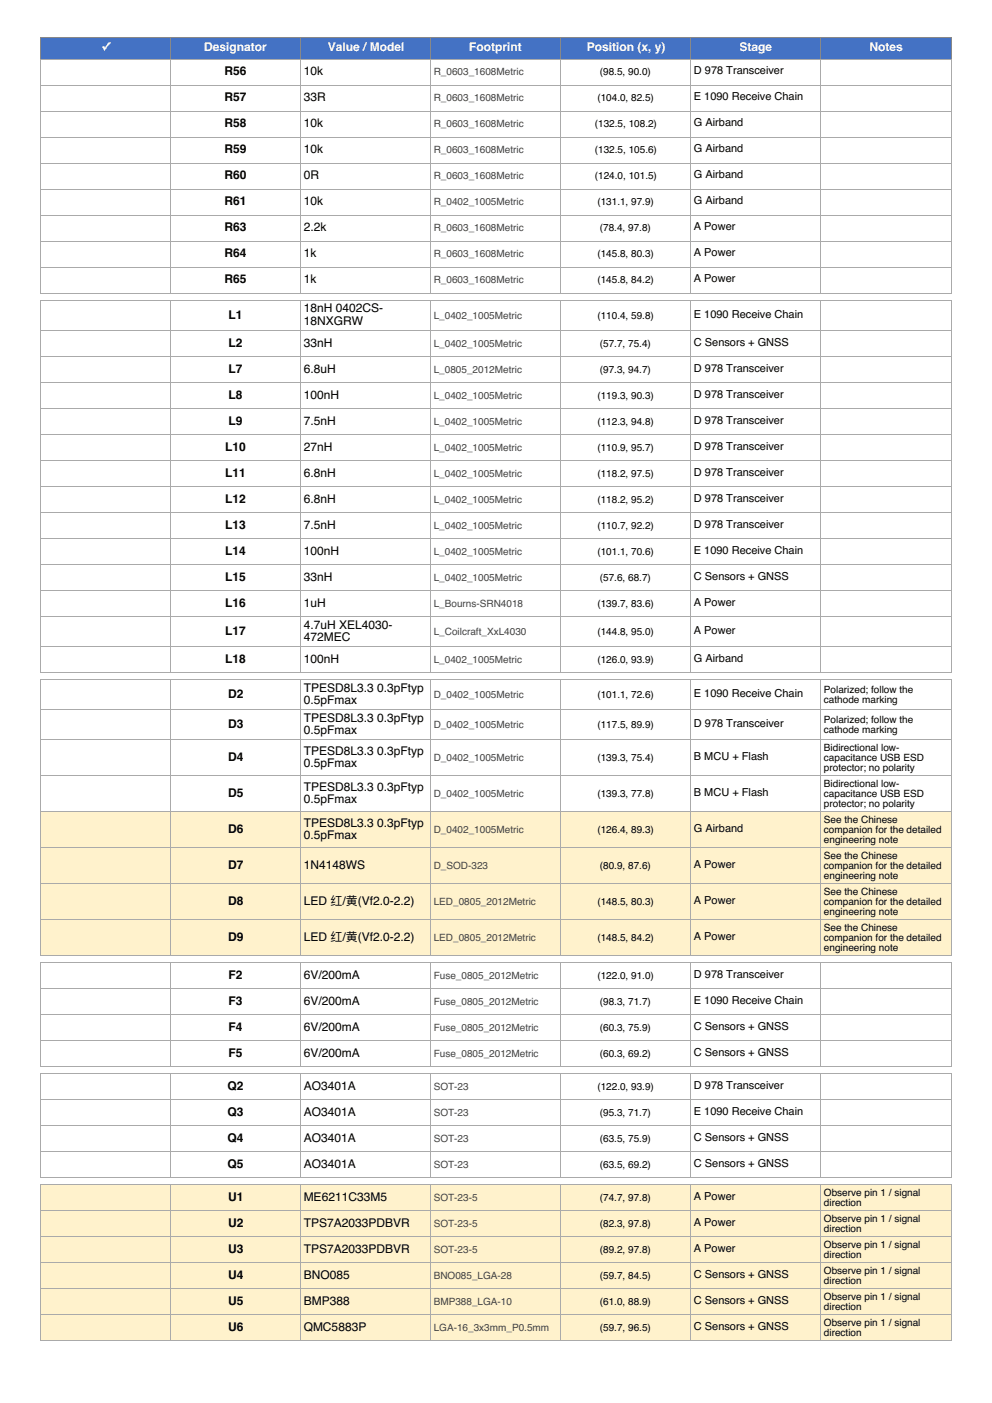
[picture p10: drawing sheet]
<svg xmlns="http://www.w3.org/2000/svg" width="210mm" height="297mm" viewBox="0 0 210 297" stroke-linecap="round" stroke-linejoin="round" font-family="sans-serif">
<defs><g id="words">
<g font-size="2.5" fill="#fff">
<text x="21.4" y="10.9">✓</text>
<text x="43.2" y="10.9">Designator</text>
<text x="69.3" y="10.9">Value /Model</text>
<text x="99.3" y="10.9">Footprint</text>
<text x="124.2" y="10.9">Position (x, y)</text>
<text x="156.5" y="10.9">Stage</text>
<text x="184" y="10.9">Notes</text>
</g>
<g font-size="2.5">
<text x="47.5" y="16">R56</text>
<text x="64.3" y="16">10k</text>
<text x="47.5" y="21.5">R57</text>
<text x="64.3" y="21.5">33R</text>
<text x="47.5" y="27">R58</text>
<text x="64.3" y="27">10k</text>
<text x="47.5" y="32.5">R59</text>
<text x="64.3" y="32.5">10k</text>
<text x="47.5" y="38">R60</text>
<text x="64.3" y="38">0R</text>
<text x="47.5" y="43.5">R61</text>
<text x="64.3" y="43.5">10k</text>
<text x="47.5" y="49">R63</text>
<text x="64.3" y="49">2.2k</text>
<text x="47.5" y="54.5">R64</text>
<text x="64.3" y="54.5">1k</text>
<text x="47.5" y="60">R65</text>
<text x="64.3" y="60">1k</text>
<text x="48.4" y="67.4">L1</text>
<text x="64.3" y="66.2">18nH 0402CS-</text>
<text x="64.3" y="68.7">18NXGRW</text>
<text x="48.4" y="73.4">L2</text>
<text x="64.3" y="73.4">33nH</text>
<text x="48.4" y="78.9">L7</text>
<text x="64.3" y="78.9">6.8uH</text>
<text x="48.4" y="84.4">L8</text>
<text x="48.4" y="89.9">L9</text>
<text x="64.3" y="84.4">100nH</text>
<text x="64.3" y="89.9">7.5nH</text>
<text x="47.6" y="95.4">L10</text>
<text x="64.3" y="95.4">27nH</text>
<text x="47.6" y="100.9">L11</text>
<text x="64.3" y="100.9">6.8nH</text>
<text x="47.6" y="106.4">L12</text>
<text x="64.3" y="106.4">6.8nH</text>
<text x="47.6" y="111.9">L13</text>
<text x="64.3" y="111.9">7.5nH</text>
<text x="47.6" y="117.4">L14</text>
<text x="64.3" y="117.4">100nH</text>
<text x="47.6" y="122.9">L15</text>
<text x="64.3" y="122.9">33nH</text>
<text x="47.6" y="128.4">L16</text>
<text x="64.3" y="128.4">1uH</text>
<text x="47.6" y="134.3">L17</text>
<text x="64.3" y="133.1">4.7uH XEL4030-</text>
<text x="64.3" y="135.6">472MEC</text>
<text x="47.6" y="140.3">L18</text>
<text x="64.3" y="140.3">100nH</text>
<text x="48.3" y="147.7">D2</text>
<text x="64.3" y="146.4">TPESD8L3.3</text>
<text x="64.3" y="148.9">0.5pFmax</text>
<text x="79.8" y="146.4">0.3pFtyp</text>
<text x="48.3" y="154">D3</text>
<text x="64.3" y="152.8">TPESD8L3.3</text>
<text x="64.3" y="155.3">0.5pFmax</text>
<text x="79.8" y="152.8">0.3pFtyp</text>
<text x="48.3" y="161">D4</text>
<text x="64.3" y="159.7">TPESD8L3.3</text>
<text x="79.8" y="159.7">0.3pFtyp</text>
<text x="64.3" y="162.3">0.5pFmax</text>
<text x="64.3" y="167.4">TPESD8L3.3</text>
<text x="79.8" y="167.4">0.3pFtyp</text>
<text x="48.3" y="168.6">D5</text>
<text x="64.3" y="169.9">0.5pFmax</text>
<text x="48.3" y="176.3">D6</text>
<text x="64.3" y="175">TPESD8L3.3</text>
<text x="64.3" y="177.5">0.5pFmax</text>
<text x="79.8" y="175">0.3pFtyp</text>
<text x="48.3" y="183.9">D7</text>
<text x="64.3" y="183.9">1N4148WS</text>
<text x="48.3" y="191.5">D8</text>
<text x="64.3" y="191.5">LED 红/⻩(Vf2.0-2.2)</text>
<text x="48.3" y="199.1">D9</text>
<text x="64.3" y="199.1">LED 红/⻩(Vf2.0-2.2)</text>
<text x="48.4" y="207.2">F2</text>
<text x="64.3" y="207.2">6V/200mA</text>
<text x="48.4" y="212.7">F3</text>
<text x="64.3" y="212.7">6V/200mA</text>
<text x="48.4" y="218.2">F4</text>
<text x="64.3" y="218.2">6V/200mA</text>
<text x="48.4" y="223.7">F5</text>
<text x="64.3" y="223.7">6V/200mA</text>
<text x="48.2" y="230.7">Q2</text>
<text x="64.3" y="230.7">AO3401A</text>
<text x="48.2" y="236.2">Q3</text>
<text x="64.3" y="236.2">AO3401A</text>
<text x="48.2" y="241.7">Q4</text>
<text x="64.3" y="241.7">AO3401A</text>
<text x="48.2" y="247.2">Q5</text>
<text x="64.3" y="247.2">AO3401A</text>
<text x="48.3" y="254.2">U1</text>
<text x="64.3" y="254.2">ME6211C33M5</text>
<text x="48.3" y="259.7">U2</text>
<text x="64.3" y="259.7">TPS7A2033PDBVR</text>
<text x="48.3" y="265.2">U3</text>
<text x="64.3" y="265.2">TPS7A2033PDBVR</text>
<text x="48.3" y="270.7">U4</text>
<text x="64.3" y="270.7">BNO085</text>
<text x="48.3" y="276.2">U5</text>
<text x="48.3" y="281.7">U6</text>
<text x="64.3" y="276.2">BMP388</text>
<text x="64.3" y="281.7">QMC5883P</text>
</g>
<g font-size="2.3">
<text x="146.8" y="15.8">D 978 Transceiver</text>
<text x="146.8" y="21.3">E 1090 Receive Chain</text>
<text x="146.8" y="26.8">G Airband</text>
<text x="146.8" y="32.3">G Airband</text>
<text x="146.8" y="37.8">G Airband</text>
<text x="146.8" y="43.3">G Airband</text>
<text x="146.8" y="48.8">A Power</text>
<text x="146.8" y="54.3">A Power</text>
<text x="146.8" y="59.8">A Power</text>
<text x="146.8" y="67.2">E 1090 Receive Chain</text>
<text x="146.8" y="73.1">C Sensors + GNSS</text>
<text x="146.8" y="78.7">D 978 Transceiver</text>
<text x="146.8" y="84.2">D 978 Transceiver</text>
<text x="146.8" y="89.7">D 978 Transceiver</text>
<text x="146.8" y="95.2">D 978 Transceiver</text>
<text x="146.8" y="100.7">D 978 Transceiver</text>
<text x="146.8" y="106.2">D 978 Transceiver</text>
<text x="146.8" y="111.7">D 978 Transceiver</text>
<text x="146.8" y="117.2">E 1090 Receive Chain</text>
<text x="146.8" y="122.7">C Sensors + GNSS</text>
<text x="146.8" y="128.2">A Power</text>
<text x="146.8" y="134.1">A Power</text>
<text x="146.8" y="140.1">G Airband</text>
<text x="146.8" y="147.5">E 1090 Receive Chain</text>
<text x="146.8" y="153.8">D 978 Transceiver</text>
<text x="146.8" y="160.8">B MCU + Flash</text>
<text x="146.8" y="168.4">B MCU + Flash</text>
<text x="146.8" y="176">G Airband</text>
<text x="146.8" y="183.7">A Power</text>
<text x="146.8" y="191.3">A Power</text>
<text x="146.8" y="198.9">A Power</text>
<text x="146.8" y="207">D 978 Transceiver</text>
<text x="146.8" y="212.5">E 1090 Receive Chain</text>
<text x="146.8" y="218">C Sensors + GNSS</text>
<text x="146.8" y="223.5">C Sensors + GNSS</text>
<text x="146.8" y="230.5">D 978 Transceiver</text>
<text x="146.8" y="236">E 1090 Receive Chain</text>
<text x="146.8" y="241.5">C Sensors + GNSS</text>
<text x="146.8" y="247">C Sensors + GNSS</text>
<text x="146.8" y="254">A Power</text>
<text x="146.8" y="259.5">A Power</text>
<text x="146.8" y="265">A Power</text>
<text x="146.8" y="270.5">C Sensors + GNSS</text>
<text x="146.8" y="276">C Sensors + GNSS</text>
<text x="146.8" y="281.5">C Sensors + GNSS</text>
</g>
<g font-size="2.1" fill="#444">
<text x="91.8" y="16">R_0603_1608Metric</text>
<text x="91.8" y="21.5">R_0603_1608Metric</text>
<text x="91.8" y="27">R_0603_1608Metric</text>
<text x="91.8" y="32.5">R_0603_1608Metric</text>
<text x="91.8" y="38">R_0603_1608Metric</text>
<text x="91.8" y="43.5">R_0402_1005Metric</text>
<text x="91.8" y="49">R_0603_1608Metric</text>
<text x="91.8" y="54.5">R_0603_1608Metric</text>
<text x="91.8" y="60">R_0603_1608Metric</text>
<text x="91.8" y="67.4">L_0402_1005Metric</text>
<text x="91.8" y="73.4">L_0402_1005Metric</text>
<text x="91.8" y="78.9">L_0805_2012Metric</text>
<text x="91.8" y="84.4">L_0402_1005Metric</text>
<text x="91.8" y="89.9">L_0402_1005Metric</text>
<text x="91.8" y="95.4">L_0402_1005Metric</text>
<text x="91.8" y="100.9">L_0402_1005Metric</text>
<text x="91.8" y="106.4">L_0402_1005Metric</text>
<text x="91.8" y="111.9">L_0402_1005Metric</text>
<text x="91.8" y="117.4">L_0402_1005Metric</text>
<text x="91.8" y="122.9">L_0402_1005Metric</text>
<text x="91.8" y="128.4">L_Bourns-SRN4018</text>
<text x="91.8" y="134.3">L_Coilcraft_XxL4030</text>
<text x="91.8" y="140.3">L_0402_1005Metric</text>
<text x="91.8" y="147.7">D_0402_1005Metric</text>
<text x="91.8" y="154">D_0402_1005Metric</text>
<text x="91.8" y="161">D_0402_1005Metric</text>
<text x="91.8" y="168.6">D_0402_1005Metric</text>
<text x="91.8" y="176.3">D_0402_1005Metric</text>
<text x="91.8" y="183.9">D_SOD-323</text>
<text x="91.8" y="191.5">LED_0805_2012Metric</text>
<text x="91.8" y="199.1">LED_0805_2012Metric</text>
<text x="91.8" y="207.2">Fuse_0805_2012Metric</text>
<text x="91.8" y="212.7">Fuse_0805_2012Metric</text>
<text x="91.8" y="218.2">Fuse_0805_2012Metric</text>
<text x="91.8" y="223.7">Fuse_0805_2012Metric</text>
<text x="91.8" y="230.7">SOT-23</text>
<text x="91.8" y="236.2">SOT-23</text>
<text x="91.8" y="241.7">SOT-23</text>
<text x="91.8" y="247.2">SOT-23</text>
<text x="91.8" y="254.2">SOT-23-5</text>
<text x="91.8" y="259.7">SOT-23-5</text>
<text x="91.8" y="265.2">SOT-23-5</text>
<text x="91.8" y="270.7">BNO085_LGA-28</text>
<text x="91.8" y="276.2">BMP388_LGA-10</text>
<text x="91.8" y="281.7">LGA-16_3x3mm_P0.5mm</text>
</g>
<g font-size="2.1">
<text x="126.9" y="16">(98.5, 90.0)</text>
<text x="126.4" y="21.5">(104.0, 82.5)</text>
<text x="125.9" y="27">(132.5, 108.2)</text>
<text x="125.9" y="32.5">(132.5, 105.6)</text>
<text x="125.9" y="38">(124.0, 101.5)</text>
<text x="126.4" y="43.5">(131.1, 97.9)</text>
<text x="126.9" y="49">(78.4, 97.8)</text>
<text x="126.4" y="54.5">(145.8, 80.3)</text>
<text x="126.4" y="60">(145.8, 84.2)</text>
<text x="126.4" y="67.4">(110.4, 59.8)</text>
<text x="126.9" y="73.4">(57.7, 75.4)</text>
<text x="126.9" y="78.9">(97.3, 94.7)</text>
<text x="126.4" y="84.4">(119.3, 90.3)</text>
<text x="126.4" y="89.9">(112.3, 94.8)</text>
<text x="126.4" y="95.4">(110.9, 95.7)</text>
<text x="126.4" y="100.9">(118.2, 97.5)</text>
<text x="126.4" y="106.4">(118.2, 95.2)</text>
<text x="126.4" y="111.9">(110.7, 92.2)</text>
<text x="126.4" y="117.4">(101.1, 70.6)</text>
<text x="126.9" y="122.9">(57.6, 68.7)</text>
<text x="126.4" y="128.4">(139.7, 83.6)</text>
<text x="126.4" y="134.3">(144.8, 95.0)</text>
<text x="126.4" y="140.3">(126.0, 93.9)</text>
<text x="126.4" y="147.7">(101.1, 72.6)</text>
<text x="174.4" y="146.6">Polarized; follow the</text>
<text x="174.4" y="148.7">cathode marking</text>
<text x="126.4" y="154">(117.5, 89.9)</text>
<text x="174.4" y="153">Polarized; follow the</text>
<text x="174.4" y="155.1">cathode marking</text>
<text x="126.4" y="161">(139.3, 75.4)</text>
<text x="174.4" y="158.9">Bidirectional low-</text>
<text x="174.4" y="161">capacitance USB ESD</text>
<text x="174.4" y="163.1">protector; no polarity</text>
<text x="174.4" y="166.5">Bidirectional low-</text>
<text x="126.4" y="168.6">(139.3, 77.8)</text>
<text x="174.4" y="168.6">capacitance USB ESD</text>
<text x="174.4" y="170.8">protector; no polarity</text>
<text x="126.4" y="176.3">(126.4, 89.3)</text>
<text x="174.4" y="174.1">See the Chinese</text>
<text x="174.4" y="176.3">companion for the detailed</text>
<text x="174.4" y="178.4">engineering note</text>
<text x="126.9" y="183.9">(80.9, 87.6)</text>
<text x="174.4" y="181.8">See the Chinese</text>
<text x="174.4" y="183.9">companion for the detailed</text>
<text x="174.4" y="186">engineering note</text>
<text x="126.4" y="191.5">(148.5, 80.3)</text>
<text x="174.4" y="189.4">See the Chinese</text>
<text x="174.4" y="191.5">companion for the detailed</text>
<text x="174.4" y="193.6">engineering note</text>
<text x="174.4" y="197">See the Chinese</text>
<text x="126.4" y="199.1">(148.5, 84.2)</text>
<text x="174.4" y="199.1">companion for the detailed</text>
<text x="174.4" y="201.2">engineering note</text>
<text x="126.4" y="207.2">(122.0, 91.0)</text>
<text x="126.9" y="212.7">(98.3, 71.7)</text>
<text x="126.9" y="218.2">(60.3, 75.9)</text>
<text x="126.9" y="223.7">(60.3, 69.2)</text>
<text x="126.4" y="230.7">(122.0, 93.9)</text>
<text x="126.9" y="236.2">(95.3, 71.7)</text>
<text x="126.9" y="241.7">(63.5, 75.9)</text>
<text x="126.9" y="247.2">(63.5, 69.2)</text>
<text x="126.9" y="254.2">(74.7, 97.8)</text>
<text x="174.4" y="253.1">Observe pin 1 / signal</text>
<text x="174.4" y="255.2">direction</text>
<text x="126.9" y="259.7">(82.3, 97.8)</text>
<text x="174.4" y="258.6">Observe pin 1 / signal</text>
<text x="174.4" y="260.7">direction</text>
<text x="126.9" y="265.2">(89.2, 97.8)</text>
<text x="174.4" y="264.1">Observe pin 1 / signal</text>
<text x="174.4" y="266.2">direction</text>
<text x="174.4" y="269.6">Observe pin 1 / signal</text>
<text x="126.9" y="270.7">(59.7, 84.5)</text>
<text x="174.4" y="271.7">direction</text>
<text x="174.4" y="275.1">Observe pin 1 / signal</text>
<text x="126.9" y="276.2">(61.0, 88.9)</text>
<text x="126.9" y="281.7">(59.7, 96.5)</text>
<text x="174.4" y="277.3">direction</text>
<text x="174.4" y="280.6">Observe pin 1 / signal</text>
<text x="174.4" y="282.8">direction</text>
</g>
</g></defs>
<g fill="#fff2cc">
<path d="M8.6 171.8h27.5v7.6h-27.5z"/>
<path d="M36.1 171.8h27.5v7.6h-27.5z"/>
<path d="M63.6 171.8h27.5v7.6h-27.5z"/>
<path d="M91.1 171.8h27.6v7.6h-27.6z"/>
<path d="M118.7 171.8h27.5v7.6h-27.5z"/>
<path d="M146.2 171.8h27.5v7.6h-27.5z"/>
<path d="M173.7 171.8h27.5v7.6h-27.5z"/>
<path d="M8.6 179.4h27.5v7.7h-27.5z"/>
<path d="M36.1 179.4h27.5v7.7h-27.5z"/>
<path d="M63.6 179.4h27.5v7.7h-27.5z"/>
<path d="M91.1 179.4h27.6v7.7h-27.6z"/>
<path d="M118.7 179.4h27.5v7.7h-27.5z"/>
<path d="M146.2 179.4h27.5v7.7h-27.5z"/>
<path d="M173.7 179.4h27.5v7.7h-27.5z"/>
<path d="M8.6 187.1h27.5v7.6h-27.5z"/>
<path d="M36.1 187.1h27.5v7.6h-27.5z"/>
<path d="M63.6 187.1h27.5v7.6h-27.5z"/>
<path d="M91.1 187.1h27.6v7.6h-27.6z"/>
<path d="M118.7 187.1h27.5v7.6h-27.5z"/>
<path d="M146.2 187.1h27.5v7.6h-27.5z"/>
<path d="M173.7 187.1h27.5v7.6h-27.5z"/>
<path d="M8.6 194.7h27.5v7.6h-27.5z"/>
<path d="M36.1 194.7h27.5v7.6h-27.5z"/>
<path d="M63.6 194.7h27.5v7.6h-27.5z"/>
<path d="M91.1 194.7h27.6v7.6h-27.6z"/>
<path d="M118.7 194.7h27.5v7.6h-27.5z"/>
<path d="M146.2 194.7h27.5v7.6h-27.5z"/>
<path d="M173.7 194.7h27.5v7.6h-27.5z"/>
<path d="M8.6 250.8h27.5v5.5h-27.5z"/>
<path d="M36.1 250.8h27.5v5.5h-27.5z"/>
<path d="M63.6 250.8h27.5v5.5h-27.5z"/>
<path d="M91.1 250.8h27.6v5.5h-27.6z"/>
<path d="M118.7 250.8h27.5v5.5h-27.5z"/>
<path d="M146.2 250.8h27.5v5.5h-27.5z"/>
<path d="M173.7 250.8h27.5v5.5h-27.5z"/>
<path d="M8.6 256.3h27.5v5.5h-27.5z"/>
<path d="M36.1 256.3h27.5v5.5h-27.5z"/>
<path d="M63.6 256.3h27.5v5.5h-27.5z"/>
<path d="M91.1 256.3h27.6v5.5h-27.6z"/>
<path d="M118.7 256.3h27.5v5.5h-27.5z"/>
<path d="M146.2 256.3h27.5v5.5h-27.5z"/>
<path d="M173.7 256.3h27.5v5.5h-27.5z"/>
<path d="M8.6 261.8h27.5v5.5h-27.5z"/>
<path d="M36.1 261.8h27.5v5.5h-27.5z"/>
<path d="M63.6 261.8h27.5v5.5h-27.5z"/>
<path d="M91.1 261.8h27.6v5.5h-27.6z"/>
<path d="M118.7 261.8h27.5v5.5h-27.5z"/>
<path d="M146.2 261.8h27.5v5.5h-27.5z"/>
<path d="M173.7 261.8h27.5v5.5h-27.5z"/>
<path d="M8.6 267.3h27.5v5.5h-27.5z"/>
<path d="M36.1 267.3h27.5v5.5h-27.5z"/>
<path d="M63.6 267.3h27.5v5.5h-27.5z"/>
<path d="M91.1 267.3h27.6v5.5h-27.6z"/>
<path d="M118.7 267.3h27.5v5.5h-27.5z"/>
<path d="M146.2 267.3h27.5v5.5h-27.5z"/>
<path d="M173.7 267.3h27.5v5.5h-27.5z"/>
<path d="M8.6 272.8h27.5v5.5h-27.5z"/>
<path d="M36.1 272.8h27.5v5.5h-27.5z"/>
<path d="M63.6 272.8h27.5v5.5h-27.5z"/>
<path d="M91.1 272.8h27.6v5.5h-27.6z"/>
<path d="M118.7 272.8h27.5v5.5h-27.5z"/>
<path d="M146.2 272.8h27.5v5.5h-27.5z"/>
<path d="M173.7 272.8h27.5v5.5h-27.5z"/>
<path d="M8.6 278.3h27.5v5.5h-27.5z"/>
<path d="M36.1 278.3h27.5v5.5h-27.5z"/>
<path d="M63.6 278.3h27.5v5.5h-27.5z"/>
<path d="M91.1 278.3h27.6v5.5h-27.6z"/>
<path d="M118.7 278.3h27.5v5.5h-27.5z"/>
<path d="M146.2 278.3h27.5v5.5h-27.5z"/>
<path d="M173.7 278.3h27.5v5.5h-27.5z"/>
</g>
<g fill="#4472c4">
<path d="M8.6 7.9h27.5v4.7h-27.5z"/>
<path d="M36.1 7.9h27.5v4.7h-27.5z"/>
<path d="M63.6 7.9h27.5v4.7h-27.5z"/>
<path d="M91.1 7.9h27.6v4.7h-27.6z"/>
<path d="M118.7 7.9h27.5v4.7h-27.5z"/>
<path d="M146.2 7.9h27.5v4.7h-27.5z"/>
<path d="M173.7 7.9h27.5v4.7h-27.5z"/>
</g>
<path d="M8.6 7.9h192.6v4.7h-192.6zM36.1 7.9v4.7M63.6 7.9v4.7M91.1 7.9v4.7M118.7 7.9v4.7M146.2 7.9v4.7M173.7 7.9v4.7" fill="none" stroke="#888" stroke-width=".21"/>
<g fill="none" stroke="#aaa" stroke-width=".21">
<path d="M8.6 12.6h192.6v49.5h-192.6zM8.6 18.1h192.6M36.1 12.6v49.5M63.6 12.6v49.5M91.1 12.6v49.5M118.7 12.6v49.5M146.2 12.6v49.5M173.7 12.6v49.5M8.6 23.6h192.6M8.6 29.1h192.6M8.6 34.6h192.6M8.6 40.1h192.6"/>
<path d="M8.6 45.6h192.6M8.6 51.1h192.6M8.6 56.6h192.6M8.6 63.6h192.6v78.8h-192.6zM8.6 70h192.6M8.6 75.5h192.6M36.1 63.6v78.8M63.6 63.6v78.8M91.1 63.6v78.8M118.7 63.6v78.8M146.2 63.6v78.8M173.7 63.6v78.8"/>
<path d="M8.6 81h192.6M8.6 86.5h192.6M8.6 92h192.6M8.6 97.5h192.6M8.6 103h192.6M8.6 108.5h192.6M8.6 114h192.6M8.6 119.5h192.6M8.6 125h192.6M8.6 130.5h192.6M8.6 136.9h192.6M8.6 143.9h192.6v58.4h-192.6z"/>
<path d="M8.6 150.2h192.6M8.6 156.6h192.6M36.1 143.9v58.4M63.6 143.9v58.4M91.1 143.9v58.4M118.7 143.9v58.4M146.2 143.9v58.4M173.7 143.9v58.4M8.6 164.2h192.6M8.6 171.8h192.6M8.6 179.4h192.6M8.6 187.1h192.6"/>
<path d="M8.6 194.7h192.6M8.6 203.8h192.6v22h-192.6zM8.6 209.3h192.6M8.6 214.8h192.6M36.1 203.8v22M63.6 203.8v22M91.1 203.8v22M118.7 203.8v22M146.2 203.8v22M173.7 203.8v22M8.6 227.3h192.6v22h-192.6zM8.6 220.3h192.6"/>
<path d="M8.6 232.8h192.6M8.6 238.3h192.6M36.1 227.3v22M63.6 227.3v22M91.1 227.3v22M118.7 227.3v22M146.2 227.3v22M173.7 227.3v22M8.6 250.8h192.6v33h-192.6zM8.6 243.8h192.6M8.6 256.3h192.6M36.1 250.8v33"/>
<path d="M63.6 250.8v33M91.1 250.8v33M118.7 250.8v33M146.2 250.8v33M173.7 250.8v33M8.6 261.8h192.6M8.6 267.3h192.6M8.6 272.8h192.6M8.6 278.3h192.6"/>
</g>
<use href="#words"/>
</svg>
